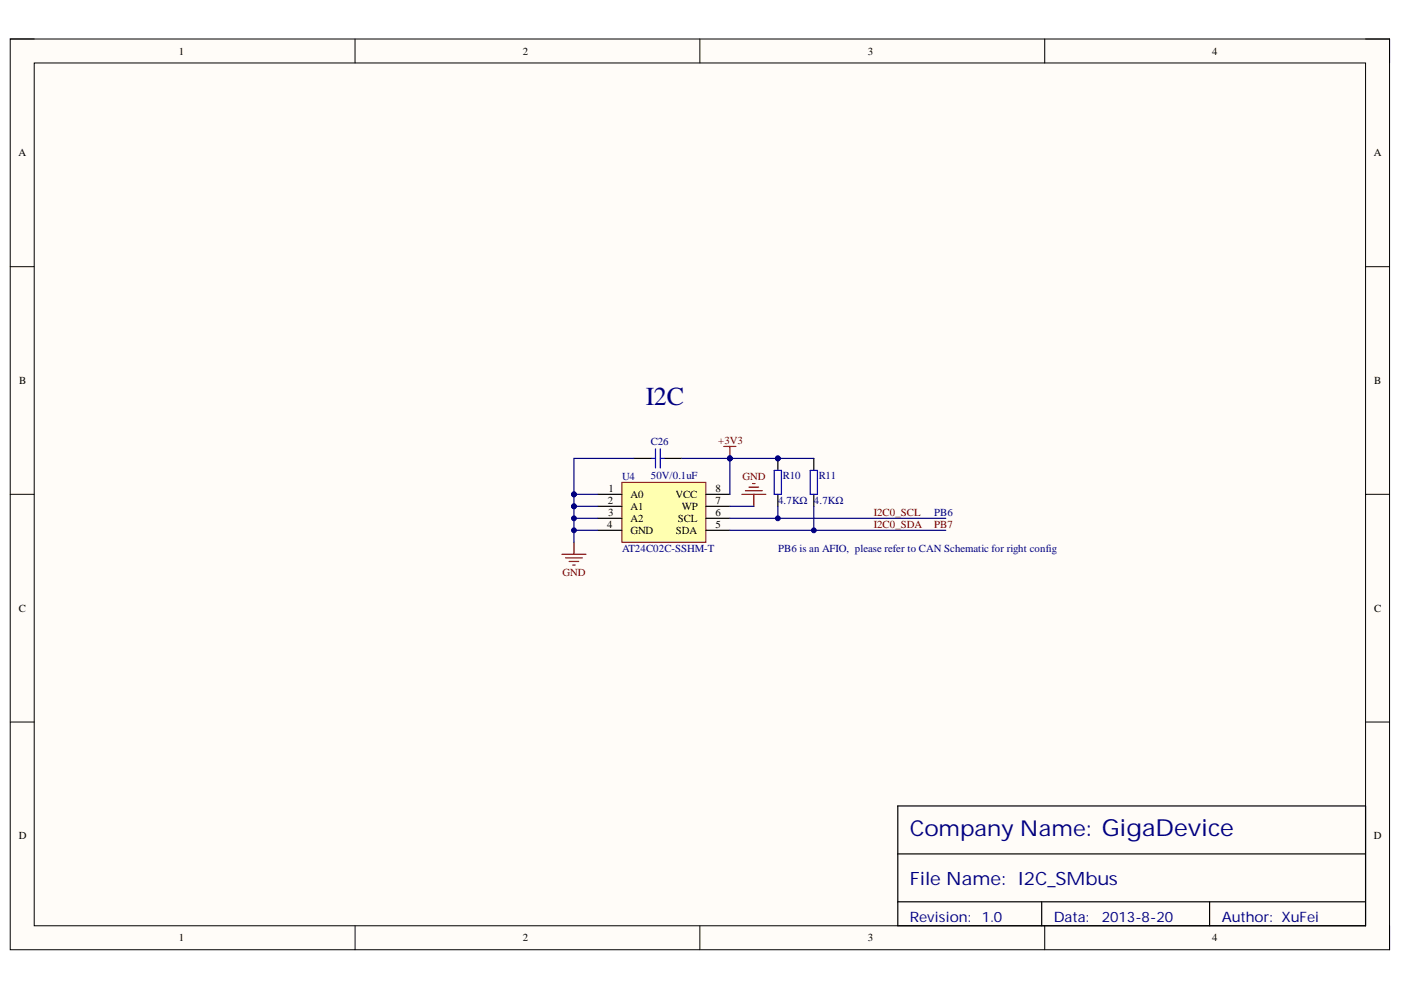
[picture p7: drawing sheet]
<svg xmlns="http://www.w3.org/2000/svg" width="297mm" height="210mm" viewBox="0 0 297 210" stroke-linecap="round" stroke-linejoin="round" font-family="sans-serif">
<defs><g id="words">
<text font-size="5.5" fill="#000080" x="137" y="85.8">I2C</text>
<text font-size="4.6" fill="#000080" x="192.9" y="177.3">Company Name: GigaDevice</text>
<text font-size="3.9" fill="#000080" x="192.9" y="187.7">File Name: I2C_SMbus</text>
<g font-size="3" fill="#000080">
<text x="192.9" y="195.4">Revision:</text>
<text x="208.2" y="195.4">1.0</text>
<text x="223.4" y="195.4">Data:</text>
<text x="233.6" y="195.4">2013-8-20</text>
<text x="259" y="195.4">Author: XuFei</text>
</g>
<g font-size="2.3">
<text x="37.9" y="11.6">1</text>
<text x="110.8" y="11.6">2</text>
<text x="184" y="11.6">3</text>
<text x="257" y="11.6">4</text>
<text x="3.9" y="33.1">A</text>
<text x="291.3" y="33.1">A</text>
<text x="4.1" y="81.4">B</text>
<text x="291.4" y="81.4">B</text>
<text x="128.8" y="106.8">2</text>
<text x="129" y="104.3">1</text>
<text x="133.7" y="105.6">A0</text>
<text x="143.2" y="105.6">VCC</text>
<text x="151.7" y="106.8">7</text>
<text x="151.7" y="104.3">8</text>
<text x="128.8" y="111.9">4</text>
<text x="128.9" y="109.4">3</text>
<text x="133.7" y="108.1">A1</text>
<text x="133.7" y="110.6">A2</text>
<text x="133.7" y="113.2">GND</text>
<text x="143.3" y="113.2">SDA</text>
<text x="143.7" y="110.6">SCL</text>
<text x="144.6" y="108.1">WP</text>
<text x="151.7" y="111.9">5</text>
<text x="151.7" y="109.4">6</text>
<text x="4" y="129.7">C</text>
<text x="291.4" y="129.7">C</text>
<text x="4" y="177.9">D</text>
<text x="291.3" y="177.9">D</text>
<text x="37.9" y="199.6">1</text>
<text x="110.8" y="199.6">2</text>
<text x="184" y="199.6">3</text>
<text x="257" y="199.6">4</text>
</g>
<g font-size="2.3" fill="#000080">
<text x="138" y="94.4">C26</text>
<text x="131.9" y="101.8">U4</text>
<text x="138" y="101.5">50V/0.1uF</text>
<text x="166" y="101.5">R10</text>
<text x="173.6" y="101.5">R11</text>
<text x="165" y="106.8">4.7KΩ</text>
<text x="172.6" y="106.8">4.7KΩ</text>
<text x="198" y="109.4">PB6</text>
<text x="131.9" y="117">AT24C02C-SSHM-T</text>
<text x="165" y="117">PB6 is an AFIO, please refer to CAN Schematic for right config</text>
</g>
<g font-size="2.3" fill="#800000">
<text x="152.3" y="94.2">+3V3</text>
<text x="157.4" y="101.8">GND</text>
<text x="185.3" y="109.4">I2C0_SCL</text>
<text x="185.3" y="111.9">I2C0_SDA</text>
<text x="198" y="111.9">PB7</text>
<text x="119.3" y="122.1">GND</text>
</g>
</g></defs>
<path d="M2.2 8.3h292.4v193.1h-292.4z" fill-rule="evenodd" fill="#fffcf8"/>
<path d="M2.2 8.3h292.4v193.1h-292.4z" fill="none" stroke="#000" stroke-width=".21"/>
<path d="M7.3 13.4h282.2v182.9h-282.2z" fill-rule="evenodd" fill="#fffcf8"/>
<g fill="none" stroke="#000" stroke-width=".21">
<path d="M2.2 8.3h5.1M7.3 13.4h282.2v182.9h-282.2zM75.3 8.3v5M148.4 8.3v5M221.5 8.3v5.1M289.5 8.3h5.1v5.1M2.2 56.5h5.1M289.5 56.5h5.1M2.2 104.8h5.1M289.5 104.8h5.1M2.2 153.1h5.1M289.5 153.1h5.1"/>
<path d="M75.3 196.3v5.1M148.4 196.3v5.1M221.5 196.3v5.1M294.6 196.3v5.1"/>
</g>
<path d="M190.3 170.9h99.2v25.4h-99.2zM190.3 181h99.2M190.3 191.2h99.2M220.9 191.2v5.1M256.5 191.2v5.1" fill="none" stroke="#000" stroke-width=".25"/>
<path d="M131.9 102.3h17.8v12.7h-17.8z" fill-rule="evenodd" fill="#ffffb0"/>
<path d="M131.9 102.3h17.8v12.7h-17.8z" fill="none" stroke="#800000" stroke-width=".21"/>
<path d="M126.8 104.8h5.1M126.8 107.4h5.1M126.8 109.9h5.1M126.8 112.4h5.1M149.7 104.8h5M149.7 107.4h5M149.7 109.9h5M149.7 112.4h5" fill="none" stroke="#000" stroke-width=".25"/>
<path d="M153.5 94.7h2.5M154.7 94.7v2.5" fill="none" stroke="#800000" stroke-width=".25"/>
<circle cx="154.7" cy="97.2" r=".51" fill="#000080"/>
<circle cx="154.7" cy="97.2" r=".51" fill="none" stroke="#000080" stroke-width=".21"/>
<path d="M119.1 117.5h5.1M119.9 118.3h3.6M120.7 119h2M121.4 119.8h.5M121.7 115v2.5" fill="none" stroke="#800000" stroke-width=".25"/>
<path d="M121.7 109.9h5.1" fill="none" stroke="#000080" stroke-width=".25"/>
<circle cx="121.7" cy="109.9" r=".51" fill="#000080"/>
<circle cx="121.7" cy="109.9" r=".51" fill="none" stroke="#000080" stroke-width=".21"/>
<path d="M121.7 112.4h5.1" fill="none" stroke="#000080" stroke-width=".25"/>
<circle cx="121.7" cy="112.4" r=".51" fill="#000080"/>
<circle cx="121.7" cy="112.4" r=".51" fill="none" stroke="#000080" stroke-width=".21"/>
<circle cx="164.9" cy="97.2" r=".51" fill="#000080"/>
<circle cx="164.9" cy="97.2" r=".51" fill="none" stroke="#000080" stroke-width=".21"/>
<path d="M164.9 97.2v2.5M164.9 104.8v2.6" fill="none" stroke="#000" stroke-width=".25"/>
<circle cx="164.9" cy="97.2" r=".51" fill="#000080"/>
<circle cx="164.9" cy="97.2" r=".51" fill="none" stroke="#000080" stroke-width=".21"/>
<path d="M164.2 99.7h1.5v5.1h-1.5zM171.8 99.7h1.5v5.1h-1.5z" fill="none" stroke="#00f" stroke-width=".25"/>
<path d="M172.5 97.2v2.5M172.5 104.8v2.6" fill="none" stroke="#000" stroke-width=".25"/>
<path d="M172.5 97.2h-17.8v7.6" fill="none" stroke="#000080" stroke-width=".25"/>
<circle cx="154.7" cy="97.2" r=".51" fill="#000080"/>
<circle cx="154.7" cy="97.2" r=".51" fill="none" stroke="#000080" stroke-width=".21"/>
<path d="M164.9 107.4v2.5" fill="none" stroke="#000080" stroke-width=".25"/>
<circle cx="164.9" cy="109.9" r=".51" fill="#000080"/>
<circle cx="164.9" cy="109.9" r=".51" fill="none" stroke="#000080" stroke-width=".21"/>
<path d="M172.5 107.4v5" fill="none" stroke="#000080" stroke-width=".25"/>
<circle cx="172.5" cy="112.4" r=".51" fill="#000080"/>
<circle cx="172.5" cy="112.4" r=".51" fill="none" stroke="#000080" stroke-width=".21"/>
<path d="M126.8 107.4h-5.1v7.6M154.8 109.9h45.7M154.8 112.4h45.7" fill="none" stroke="#000080" stroke-width=".25"/>
<circle cx="121.7" cy="107.4" r=".51" fill="#000080"/>
<circle cx="121.7" cy="107.4" r=".51" fill="none" stroke="#000080" stroke-width=".21"/>
<path d="M126.8 104.8h-5.1v2.6" fill="none" stroke="#000080" stroke-width=".25"/>
<circle cx="121.7" cy="107.4" r=".51" fill="#000080"/>
<circle cx="121.7" cy="107.4" r=".51" fill="none" stroke="#000080" stroke-width=".21"/>
<circle cx="121.7" cy="104.8" r=".51" fill="#000080"/>
<circle cx="121.7" cy="104.8" r=".51" fill="none" stroke="#000080" stroke-width=".21"/>
<path d="M134.4 97.2h3.8M140.8 97.2h3.8" fill="none" stroke="#000" stroke-width=".25"/>
<path d="M138.2 97.2h.8M139 95.2v4M140 97.2h.8M140 95.2v4" fill="none" stroke="#00f" stroke-width=".25"/>
<path d="M144.6 97.2h10.1" fill="none" stroke="#000080" stroke-width=".25"/>
<circle cx="154.7" cy="97.2" r=".51" fill="#000080"/>
<circle cx="154.7" cy="97.2" r=".51" fill="none" stroke="#000080" stroke-width=".21"/>
<path d="M134.4 97.2h-12.7v7.6" fill="none" stroke="#000080" stroke-width=".25"/>
<circle cx="121.7" cy="104.8" r=".51" fill="#000080"/>
<circle cx="121.7" cy="104.8" r=".51" fill="none" stroke="#000080" stroke-width=".21"/>
<path d="M157.3 104.8h5.1M158.1 104.1h3.5M158.8 103.3h2M159.6 102.5h.5M159.8 104.8v2.6" fill="none" stroke="#800000" stroke-width=".25"/>
<path d="M154.7 107.4h5.1" fill="none" stroke="#000080" stroke-width=".25"/>
<use href="#words"/>
</svg>
